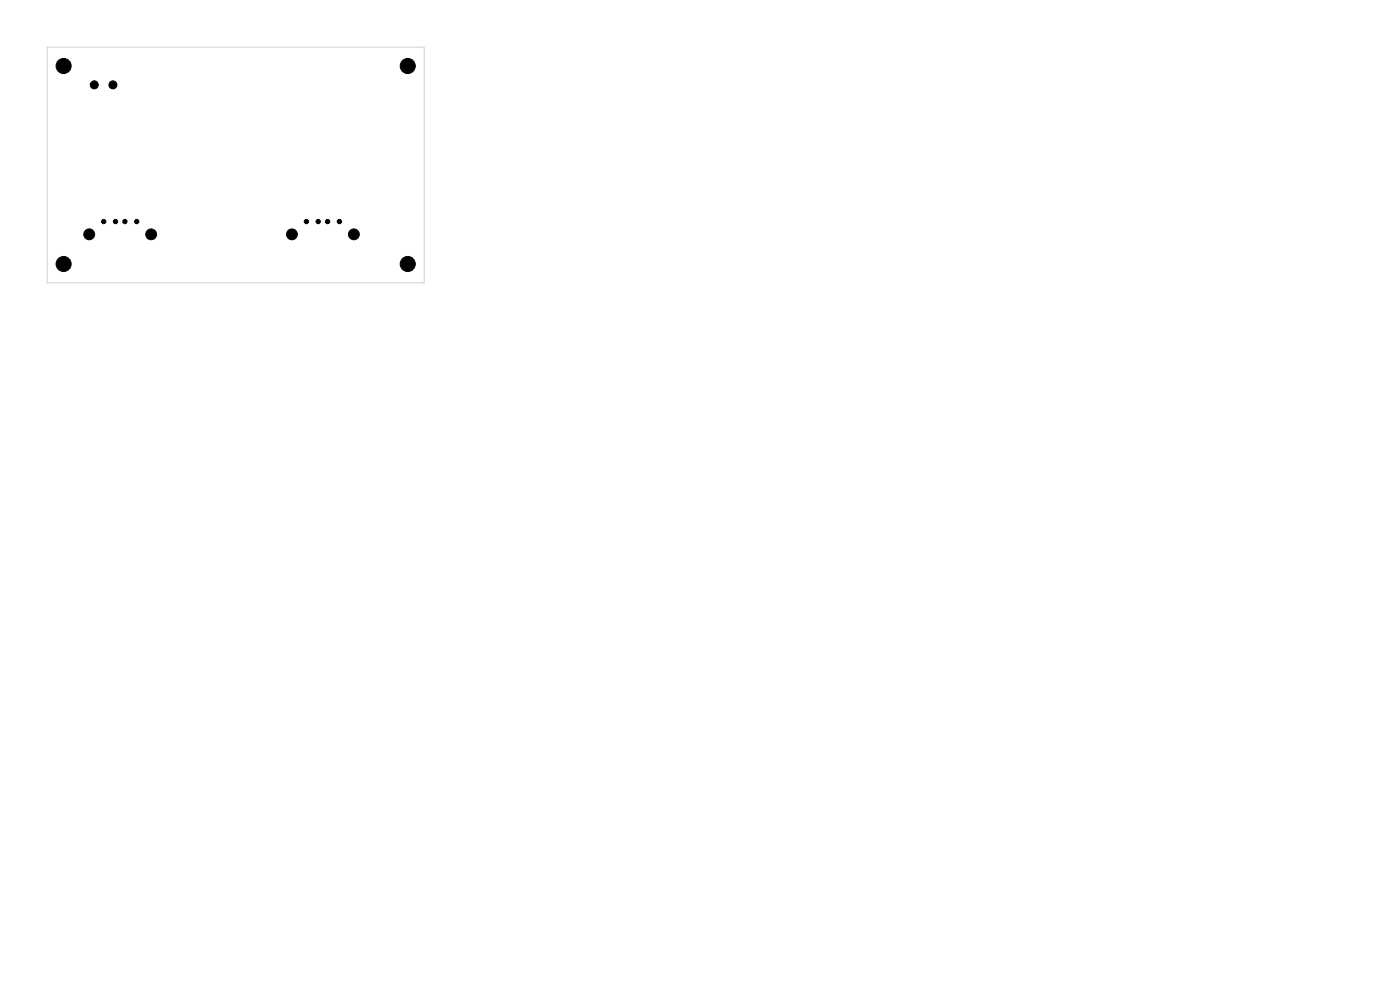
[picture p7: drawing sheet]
<svg xmlns="http://www.w3.org/2000/svg" width="297mm" height="210mm" viewBox="0 0 297 210" stroke-linecap="round" stroke-linejoin="round" font-family="sans-serif">
<path d="M10 10h80v50h-80z" fill="none" stroke="#d0d2cd" stroke-width=".21"/>
<g fill="#000" stroke="#000" stroke-width=".21">
<circle cx="13.5" cy="14" r="1.6"/>
<circle cx="20" cy="18" r=".85"/>
<circle cx="24" cy="18" r=".85"/>
<circle cx="86.5" cy="14" r="1.6"/>
<circle cx="13.5" cy="56" r="1.6"/>
<circle cx="18.9" cy="49.7" r="1.15"/>
<circle cx="22" cy="47" r=".46"/>
<circle cx="24.5" cy="47" r=".46"/>
<circle cx="26.5" cy="47" r=".46"/>
<circle cx="29" cy="47" r=".46"/>
<circle cx="32.1" cy="49.7" r="1.15"/>
<circle cx="61.9" cy="49.7" r="1.15"/>
<circle cx="65" cy="47" r=".46"/>
<circle cx="67.5" cy="47" r=".46"/>
<circle cx="69.5" cy="47" r=".46"/>
<circle cx="72" cy="47" r=".46"/>
<circle cx="75.1" cy="49.7" r="1.15"/>
<circle cx="86.5" cy="56" r="1.6"/>
</g>
</svg>
